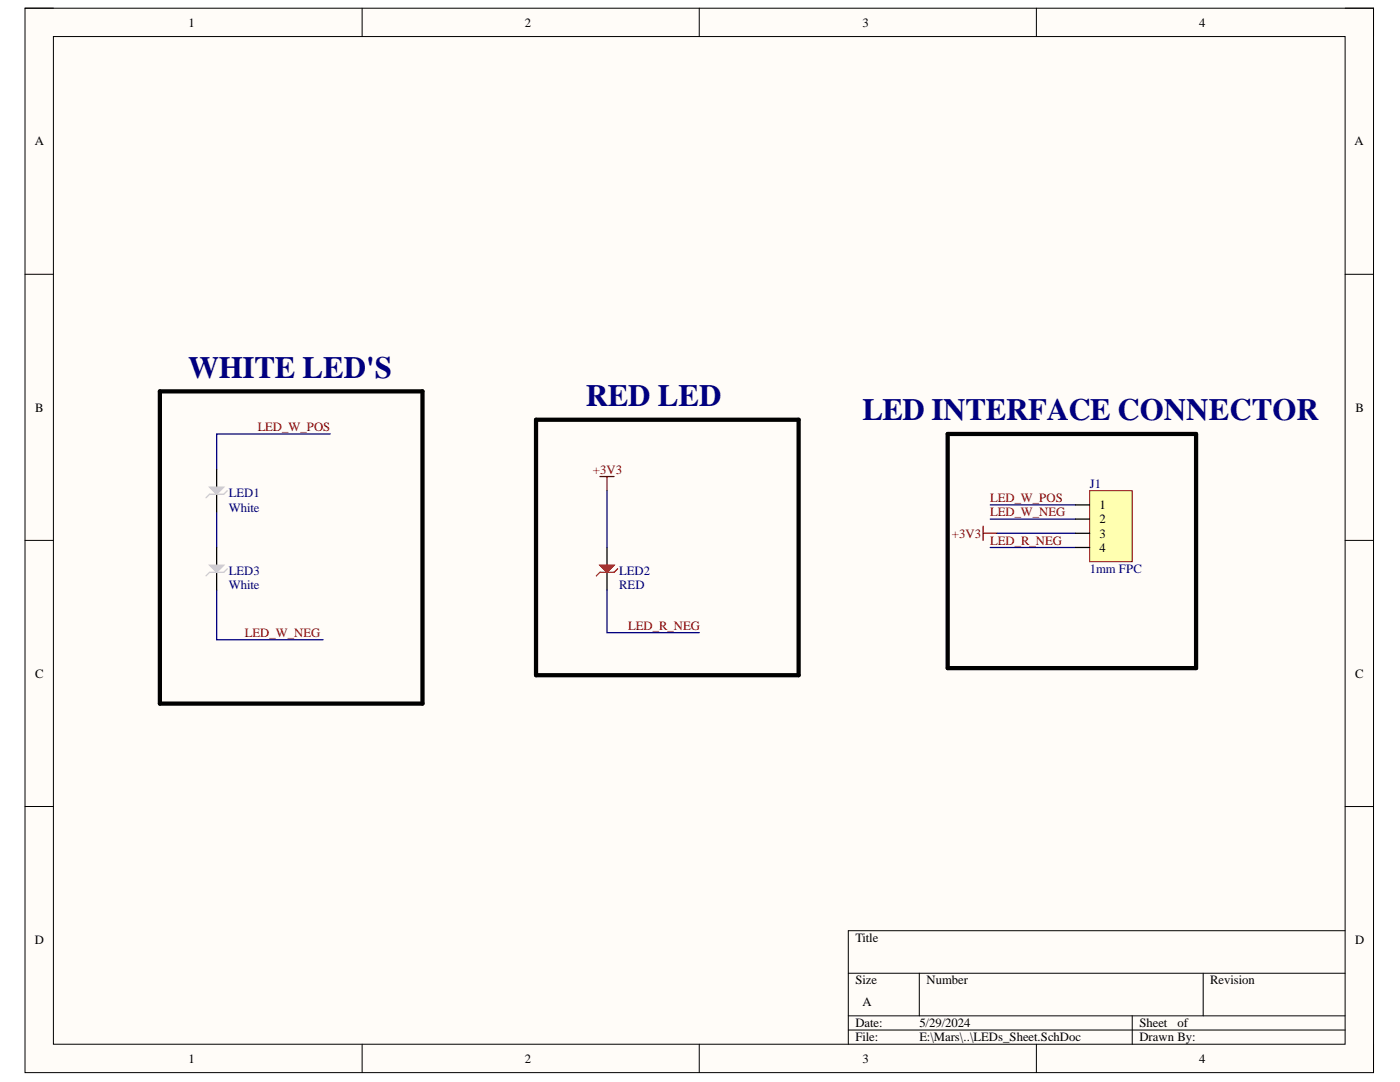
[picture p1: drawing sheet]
<svg xmlns="http://www.w3.org/2000/svg" width="279mm" height="216mm" viewBox="0 0 279 216" stroke-linecap="round" stroke-linejoin="round" font-family="sans-serif">
<defs><g id="words">
<g font-size="6.2" fill="#000080">
<text x="37.6" y="75.3">WHITE LED'S</text>
<text x="116.9" y="81">RED LED</text>
<text x="172.1" y="83.8">LED INTERFACE CONNECTOR</text>
</g>
<g font-size="2.5">
<text x="37.6" y="5.3">1</text>
<text x="104.7" y="5.3">2</text>
<text x="172.1" y="5.3">3</text>
<text x="239.3" y="5.3">4</text>
<text x="6.9" y="29">A</text>
<text x="270.4" y="29">A</text>
<text x="7" y="82.1">B</text>
<text x="270.5" y="82.1">B</text>
<text x="219.4" y="101.6">1</text>
<text x="219.4" y="104.4">2</text>
<text x="219.4" y="107.3">3</text>
<text x="219.4" y="110.1">4</text>
<text x="7" y="135.2">C</text>
<text x="270.4" y="135.2">C</text>
<text x="6.9" y="188.3">D</text>
<text x="170.7" y="188">Title</text>
<text x="270.4" y="188.3">D</text>
<text x="170.7" y="196.4">Size</text>
<text x="184.9" y="196.4">Number</text>
<text x="241.5" y="196.4">Revision</text>
<text x="172.1" y="200.8">A</text>
<text x="170.7" y="205">Date:</text>
<text x="170.7" y="207.8">File:</text>
<text x="183.5" y="205">5/29/2024</text>
<text x="183.5" y="207.8">E:\Mars\..\LEDs_Sheet.SchDoc</text>
<text x="227.4" y="205">Sheet</text>
<text x="227.4" y="207.8">Drawn By:</text>
<text x="235" y="205">of</text>
<text x="37.6" y="212.1">1</text>
<text x="104.7" y="212.1">2</text>
<text x="172.1" y="212.1">3</text>
<text x="239.3" y="212.1">4</text>
</g>
<g font-size="2.5" fill="#800000">
<text x="51.4" y="86">LED_W_POS</text>
<text x="118.3" y="94.5">+3V3</text>
<text x="197.6" y="100.2">LED_W_POS</text>
<text x="190" y="107.3">+3V3</text>
<text x="197.6" y="103">LED_W_NEG</text>
<text x="197.6" y="108.7">LED_R_NEG</text>
<text x="125.4" y="125.7">LED_R_NEG</text>
<text x="48.9" y="127.1">LED_W_NEG</text>
</g>
<g font-size="2.5" fill="#000080">
<text x="45.7" y="99.2">LED1</text>
<text x="217.5" y="97.3">J1</text>
<text x="45.7" y="102.1">White</text>
<text x="45.7" y="114.8">LED3</text>
<text x="45.7" y="117.6">White</text>
<text x="123.6" y="114.8">LED2</text>
<text x="123.6" y="117.6">RED</text>
<text x="217.5" y="114.3">1mm FPC</text>
</g>
</g></defs>
<path d="M5 1.6h269.1v212.4h-269.1z" fill-rule="evenodd" fill="#fffcf8"/>
<path d="M5 1.6h269.1v212.4h-269.1z" fill="none" stroke="#000" stroke-width=".2"/>
<path d="M10.7 7.3h257.7v201.1h-257.7z" fill-rule="evenodd" fill="#fffcf8"/>
<g fill="none" stroke="#000" stroke-width=".2">
<path d="M5 1.6h5.7M10.7 7.3h257.7v201.1h-257.7zM72.3 1.6v5.7M139.6 1.6v5.7M206.8 1.6v5.7M268.4 1.6h5.7v5.7M5 54.7h5.7M268.4 54.7h5.7M5 107.8h5.7M268.4 107.8h5.7M5 160.9h5.7M268.4 160.9h5.7"/>
<path d="M169.3 194.2h99.1M183.5 194.2v8.5M240.1 194.2v8.5M268.4 185.7h-99.1v22.7M72.3 208.4v5.6M139.6 208.4v5.6M169.3 202.7h99.1M169.3 205.5h99.1M206.8 208.4v5.6M226 202.7v5.7M274.1 208.4v5.6"/>
</g>
<path d="M119.7 95.1h2.9M121.1 95.1v2.8M196.2 105v2.8M196.2 106.4h2.8" fill="none" stroke="#800000" stroke-width=".25"/>
<path d="M31.9 78.1h52.4v62.3h-52.4zM107 83.8h52.4v50.9h-52.4zM189.1 86.6h49.6v46.7h-49.6z" fill="none" stroke="#000" stroke-width=".85"/>
<path d="M121.1 109.2v3.6M121.1 114.2v3.5" fill="none" stroke="#000" stroke-width=".25"/>
<path d="M119.7 112.8h2.9l-1.5 1.4z" fill="#f00"/>
<path d="M119.7 112.8h2.9l-1.5 1.4zM123.3 113.5l-.7 .7h-2.9l-.7 .7" fill="none" stroke="#f00" stroke-width=".25"/>
<path d="M65.9 86.6h-22.7v7.1M121.1 97.9v11.3M43.2 117.7v10h21.3M43.2 102.2v7M121.1 117.7v8.5h18.5M197.6 100.7h17M197.6 103.6h17M197.6 109.2h17M199 106.4h15.6" fill="none" stroke="#000080" stroke-width=".25"/>
<path d="M43.2 93.7v3.5M43.2 98.6v3.6" fill="none" stroke="#000" stroke-width=".25"/>
<path d="M41.8 97.2h2.9l-1.5 1.4z" fill="#ccc"/>
<path d="M41.8 97.2h2.9l-1.5 1.4zM45.4 97.9l-.7 .7h-2.9l-.7 .7" fill="none" stroke="#ccc" stroke-width=".25"/>
<path d="M43.2 109.2v3.6M43.2 114.2v3.5" fill="none" stroke="#000" stroke-width=".25"/>
<path d="M41.8 112.8h2.9l-1.5 1.4z" fill="#ccc"/>
<path d="M41.8 112.8h2.9l-1.5 1.4zM45.4 113.5l-.7 .7h-2.9l-.7 .7" fill="none" stroke="#ccc" stroke-width=".25"/>
<path d="M217.5 97.9h8.5v14.2h-8.5z" fill-rule="evenodd" fill="#ffffb0"/>
<path d="M217.5 97.9h8.5v14.2h-8.5z" fill="none" stroke="#800000" stroke-width=".2"/>
<path d="M214.6 100.7h2.9M214.6 103.6h2.9M214.6 106.4h2.9M214.6 109.2h2.9" fill="none" stroke="#000" stroke-width=".25"/>
<use href="#words"/>
</svg>
